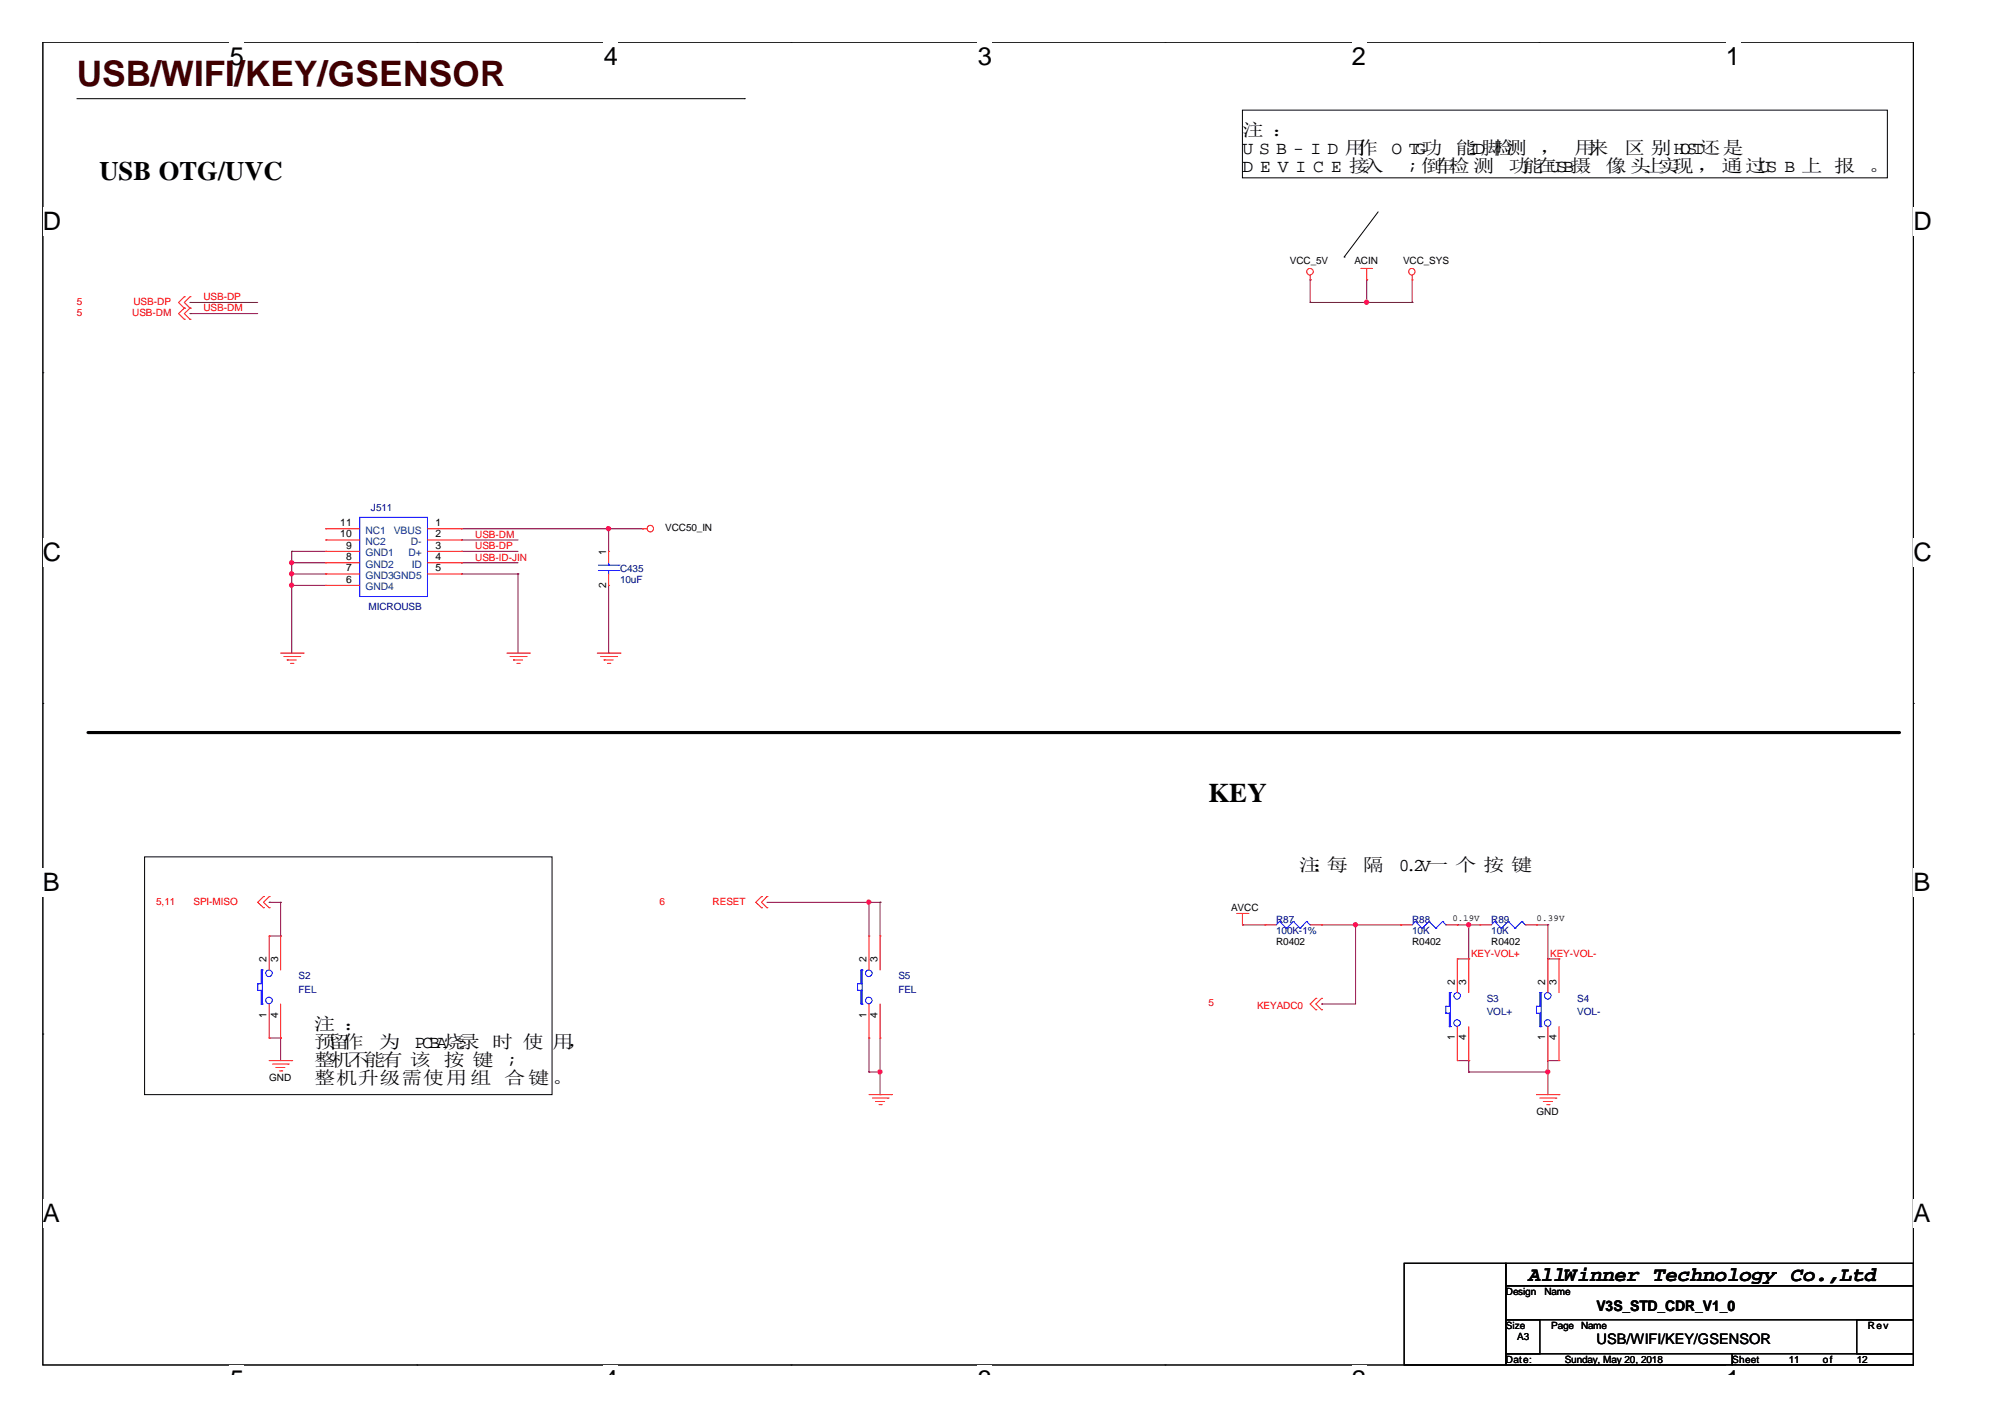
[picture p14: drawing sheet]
<svg xmlns="http://www.w3.org/2000/svg" width="297mm" height="210mm" viewBox="0 0 297 210" stroke-linecap="round" stroke-linejoin="round" font-family="sans-serif">
<defs><g id="words">
<text font-size="5.2" fill="#400000" x="11.4" y="12.8">USB/WIFI/KEY/GSENSOR</text>
<text font-size="4" x="179" y="118.8">KEY</text>
<text font-size="3.9" x="14.7" y="26.6">USB OTG/UVC</text>
<g font-size="3.8">
<text x="34" y="9.6">5</text>
<text x="89.5" y="9.6">4</text>
<text x="144.9" y="9.6">3</text>
<text x="200.3" y="9.6">2</text>
<text x="255.7" y="9.6">1</text>
<text x="6.3" y="34.1">D</text>
<text x="283.5" y="34.1">D</text>
<text x="6.3" y="83.1">C</text>
<text x="283.5" y="83.1">C</text>
<text x="6.3" y="132.1">B</text>
<text x="283.5" y="132.1">B</text>
<text x="6.3" y="181">A</text>
<text x="283.5" y="181">A</text>
<text x="34" y="205.6">5</text>
<text x="89.5" y="205.6">4</text>
<text x="144.9" y="205.6">3</text>
<text x="200.3" y="205.6">2</text>
<text x="255.7" y="205.6">1</text>
</g>
<text font-size="3" x="226.4" y="189.7">AllWinner Technology Co.,Ltd</text>
<g font-size="2.7">
<text x="184.1" y="20.1">注 ：</text>
<text x="184.1" y="22.8">U S B - I D 用</text>
<text x="201.1" y="22.8">作</text>
<text x="206.2" y="22.8">O TG功</text>
<text x="215.6" y="22.8">能 脚 测</text>
<text x="217.5" y="22.8">ID 检</text>
<text x="228.2" y="22.8">，</text>
<text x="233.3" y="22.8">用</text>
<text x="235.1" y="22.8">来</text>
<text x="240.6" y="22.8">区 别HOST还是</text>
<text x="184.1" y="25.5">D E V I C E 接入</text>
<text x="208.5" y="25.5">;倒车检 测</text>
<text x="223.5" y="25.5">功能在USB摄</text>
<text x="237.9" y="25.5">像 头上实现 ，通过US B 上 报</text>
<text x="276.9" y="25.5">。</text>
<text x="192.4" y="129.1">注：每</text>
<text x="201.9" y="129.1">隔</text>
<text x="207.2" y="129.1">0.2V一 个 按 键</text>
<text x="46.6" y="152.6">注 ：</text>
<text x="46.6" y="155.3">预留作</text>
<text x="56.1" y="155.3">为</text>
<text x="61.5" y="155.3">PCBA烧录 时 使</text>
<text x="81.9" y="155.3">用，</text>
<text x="46.6" y="157.9">整机不能有 该</text>
<text x="46.6" y="160.6">整机升级需使用组</text>
<text x="65.7" y="157.9">按 键</text>
<text x="74.7" y="160.6">合键。</text>
<text x="75.1" y="157.9">;</text>
</g>
<g font-size="2.2">
<text x="236.5" y="194.2">V3S_STD_CDR_V1_0</text>
<text x="236.5" y="199.2">USB/WIFI/KEY/GSENSOR</text>
</g>
<g font-size="1.5">
<text x="191.1" y="39.1">VCC_5V</text>
<text x="200.7" y="39.1">ACIN</text>
<text x="207.9" y="39.1">VCC_SYS</text>
<text x="50.4" y="77.9">11</text>
<text x="64.5" y="77.9">1</text>
<text x="50.4" y="79.6">10</text>
<text x="51.3" y="83">8</text>
<text x="51.3" y="81.3">9</text>
<text x="64.5" y="81.3">3</text>
<text x="64.5" y="79.6">2</text>
<text x="64.5" y="83">4</text>
<text x="89.8" y="82.2" transform="rotate(-90 89.8 82.2)">1</text>
<text x="98.6" y="78.7">VCC50_IN</text>
<text x="51.3" y="86.3">6</text>
<text x="51.3" y="84.6">7</text>
<text x="64.5" y="84.6">5</text>
<text x="89.8" y="87.1" transform="rotate(-90 89.8 87.1)">2</text>
<text x="182.4" y="135">AVCC</text>
<text x="39.5" y="142.5" transform="rotate(-90 39.5 142.5)">2</text>
<text x="41.2" y="142.5" transform="rotate(-90 41.2 142.5)">3</text>
<text x="128.4" y="142.5" transform="rotate(-90 128.4 142.5)">2</text>
<text x="130" y="142.5" transform="rotate(-90 130 142.5)">3</text>
<text x="189.1" y="140">R0402</text>
<text x="209.2" y="140">R0402</text>
<text x="220.9" y="140">R0402</text>
<text x="215.5" y="145.9" transform="rotate(-90 215.5 145.9)">2</text>
<text x="217.2" y="145.9" transform="rotate(-90 217.2 145.9)">3</text>
<text x="228.9" y="145.9" transform="rotate(-90 228.9 145.9)">2</text>
<text x="230.6" y="145.9" transform="rotate(-90 230.6 145.9)">3</text>
<text x="39.5" y="150.8" transform="rotate(-90 39.5 150.8)">1</text>
<text x="41.2" y="150.8" transform="rotate(-90 41.2 150.8)">4</text>
<text x="128.4" y="150.8" transform="rotate(-90 128.4 150.8)">1</text>
<text x="130" y="150.8" transform="rotate(-90 130 150.8)">4</text>
<text x="215.5" y="154.1" transform="rotate(-90 215.5 154.1)">1</text>
<text x="217.2" y="154.1" transform="rotate(-90 217.2 154.1)">4</text>
<text x="228.9" y="154.1" transform="rotate(-90 228.9 154.1)">1</text>
<text x="230.6" y="154.1" transform="rotate(-90 230.6 154.1)">4</text>
<text x="39.9" y="160.2">GND</text>
<text x="227.6" y="165.2">GND</text>
<text x="223.1" y="191.8">Design</text>
<text x="228.8" y="191.8">Name</text>
<text x="223.1" y="196.9">Size</text>
<text x="229.8" y="196.9">Page</text>
<text x="234.2" y="196.9">Name</text>
<text x="276.7" y="196.9">Rev</text>
<text x="223.1" y="201.9">Date:</text>
<text x="224.8" y="198.5">A3</text>
<text x="231.8" y="201.9">Sunday, May 20, 2018</text>
<text x="256.6" y="201.9">Sheet</text>
<text x="265" y="201.9">11</text>
<text x="270" y="201.9">of</text>
<text x="275.1" y="201.9">12</text>
</g>
<g font-size="1.5" fill="#f00">
<text x="11.4" y="46.8">5</text>
<text x="11.4" y="45.1">5</text>
<text x="19.6" y="46.8">USB-DM</text>
<text x="19.8" y="45.1">USB-DP</text>
<text x="30.1" y="44.5">USB-DP</text>
<text x="30.1" y="46.1">USB-DM</text>
<text x="70.4" y="81.3">USB-DP</text>
<text x="70.4" y="79.6">USB-DM</text>
<text x="70.4" y="83">USB-ID-JIN</text>
<text x="23.1" y="134">5,11</text>
<text x="28.7" y="134">SPI-MISO</text>
<text x="97.7" y="134">6</text>
<text x="105.6" y="134">RESET</text>
<text x="217.9" y="141.7">KEY-VOL+</text>
<text x="229.7" y="141.7">KEY-VOL-</text>
<text x="179" y="149.1">5</text>
<text x="186.2" y="149.4">KEYADC0</text>
</g>
<g font-size="1.5" fill="#000080">
<text x="54.9" y="75.7">J511</text>
<text x="91.9" y="84.7">C435</text>
<text x="91.9" y="86.4">10uF</text>
<text x="54.6" y="90.4">MICROUSB</text>
<text x="189.1" y="136.7">R87</text>
<text x="209.2" y="136.7">R88</text>
<text x="220.9" y="136.7">R89</text>
<text x="189.1" y="138.4">100K-1%</text>
<text x="209.2" y="138.4">10K</text>
<text x="220.9" y="138.4">10K</text>
<text x="44.2" y="145">S2</text>
<text x="44.2" y="147.1">FEL</text>
<text x="133.1" y="145">S5</text>
<text x="133.1" y="147.1">FEL</text>
<text x="220.3" y="148.4">S3</text>
<text x="233.7" y="148.4">S4</text>
<text x="220.3" y="150.4">VOL+</text>
<text x="233.7" y="150.4">VOL-</text>
</g>
<g font-size="1.5" fill="#004080">
<text x="54.1" y="82.4">GND1</text>
<text x="54.1" y="80.7">NC2</text>
<text x="54.1" y="79.1">NC1</text>
<text x="58.3" y="79.1">VBUS</text>
<text x="60.5" y="82.4">D+</text>
<text x="60.9" y="80.7">D-</text>
<text x="54.1" y="87.4">GND4</text>
<text x="54.1" y="85.7">GND3GND5</text>
<text x="54.1" y="84.1">GND2</text>
<text x="61" y="84.1">ID</text>
</g>
<g font-size="1.4">
<text x="215.2" y="136.5">0.19V</text>
<text x="227.6" y="136.5">0.39V</text>
</g>
</g></defs>
<path d="M6.3 6.2h277.2v196h-277.2z" fill="none" stroke="#000" stroke-width=".15"/>
<g fill="#fff">
<path d="M34 6.2h2.2v4.3h-2.2z"/>
<path d="M34 202.2h2.2v1.4h-2.2z"/>
</g>
<path d="M61.8 6.2h.1M61.8 202.2h.1" fill="none" stroke="#000" stroke-width=".15"/>
<g fill="#fff">
<path d="M89.5 6.2h2.1v4.3h-2.1z"/>
<path d="M89.5 202.2h2.1v1.4h-2.1z"/>
</g>
<path d="M117.2 6.2h.1M117.2 202.2h.1" fill="none" stroke="#000" stroke-width=".15"/>
<g fill="#fff">
<path d="M144.9 6.2h2.1v4.3h-2.1z"/>
<path d="M144.9 202.2h2.1v1.4h-2.1z"/>
</g>
<path d="M172.6 6.2h.1M172.6 202.2h.1" fill="none" stroke="#000" stroke-width=".15"/>
<g fill="#fff">
<path d="M200.3 6.2h2.1v4.3h-2.1z"/>
<path d="M200.3 202.2h2.1v1.4h-2.1z"/>
</g>
<path d="M228 6.2h.1M228 202.2h.1" fill="none" stroke="#000" stroke-width=".15"/>
<g fill="#fff">
<path d="M255.7 6.2h2.1v4.3h-2.1z"/>
<path d="M255.7 202.2h2.1v1.4h-2.1z"/>
<path d="M6.3 30.7h2.8v4.2h-2.8z"/>
<path d="M283.5 30.7h2.7v4.2h-2.7z"/>
<path d="M6.3 79.7h2.8v4.2h-2.8z"/>
<path d="M283.5 79.7h2.7v4.2h-2.7z"/>
</g>
<path d="M6.3 55.2h.1M283.5 55.2h.1" fill="none" stroke="#000" stroke-width=".15"/>
<g fill="#fff">
<path d="M6.3 128.7h2.6v4.2h-2.6z"/>
<path d="M283.5 128.7h2.5v4.2h-2.5z"/>
</g>
<path d="M6.3 104.2h.1M283.5 104.2h.1" fill="none" stroke="#000" stroke-width=".15"/>
<g fill="#fff">
<path d="M6.3 177.6h2.6v4.3h-2.6z"/>
<path d="M283.5 177.6h2.5v4.3h-2.5z"/>
</g>
<g fill="none" stroke="#000" stroke-width=".15">
<path d="M11.4 14.6h98.9M110.3 14.6h.1M184.1 16.3h95.5v10h-95.5zM199.1 38.1h.1M204.2 31.4l-5.1 6.7M21.4 126.9h60.4v35.3h-60.4zM6.3 153.2h.1M283.5 153.2h.1M208 187.1h15.1v15.1h-15.1zM223.1 187.1h60.4v3.4h-60.4zM223.1 190.5h60.4v5h-60.4zM223.1 195.5h5v5h-5z"/>
<path d="M275.1 195.5h8.4v5h-8.4zM223.1 200.5h33.5v1.7h-33.5zM256.6 200.5h26.9v1.7h-26.9z"/>
</g>
<path d="M13 108.5h268.3" fill="none" stroke="#000" stroke-width=".47"/>
<circle cx="281.3" cy="108.5" r=".23" fill="#000"/>
<g fill="none" stroke="#800040" stroke-width=".15">
<path d="M28.2 44.8h.1M28.2 46.5h.1M28.2 44.8h10M28.2 46.5h10M194.1 41.5h.1M194.1 44.8h.1M194.1 44.8h15.1M194.1 41.5v3.3M202.5 41.5h.1M202.5 44.8h.1M202.5 41.5v3.3M209.2 44.8h.1"/>
<path d="M209.2 41.5v3.3M68.4 80h.1M68.4 80h8.4M68.4 78.3h26.8M90.2 78.3h.1M90.2 78.3v3.4M95.2 78.3h.1M43.2 81.7h.1M43.2 83.4h.1M43.2 85h.1M43.2 86.7h.1M43.2 81.7h5.1"/>
<path d="M43.2 81.7v15M43.2 85h5.1M43.2 86.7h5.1M43.2 83.4h5.1M68.4 85h.1M68.4 81.7h.1M68.4 83.4h.1M68.4 81.7h8.4M68.4 85h8.4M68.4 83.4h8.4M76.8 85h.1M76.8 85v11.7"/>
<path d="M90.2 96.7h.1M90.2 86.7v10M39.9 133.7h.1M39.9 133.7h1.7M39.9 138.7h1.7M41.6 133.7h.1M41.6 138.7h.1M41.6 133.7v5M113.6 133.7h16.8M128.7 133.7h.1M128.7 133.7v5M130.4 133.7h.1"/>
<path d="M130.4 133.7v5M184.1 137h.1M184.1 137h3.3M195.8 137h.1M195.8 137h11.7M200.8 137h.1M200.8 137v11.7h-5M207.5 137h.1M215.9 137h.1M215.9 137h3.3M217.6 137h.1M217.6 137v5"/>
<path d="M227.6 137h.1M227.6 137h1.7M229.3 137h.1M229.3 137v5M39.9 153.8h1.7M41.6 153.8h.1M41.6 153.8v3.3M128.7 158.8h.1M128.7 158.8h1.7M128.7 153.8v5M130.4 158.8h.1M130.4 153.8v8.4"/>
<path d="M195.8 148.7h.1M215.9 157.1h1.7M215.9 142h1.7M217.6 158.8h.1M217.6 157.1h.1M217.6 142h.1M217.6 158.8h11.7M217.6 157.1v1.7M229.3 157.1h.1M229.3 158.8h.1M229.3 142h.1M229.3 157.1v5.1"/>
<path d="M229.3 157.1h1.7M229.3 142h1.7M130.4 162.2h.1"/>
</g>
<g fill="#f0f" stroke="#f0f" stroke-width=".15">
<circle cx="229.3" cy="158.8" r=".32"/>
<circle cx="200.8" cy="137" r=".32"/>
<circle cx="217.6" cy="137" r=".32"/>
<circle cx="43.2" cy="83.3" r=".32"/>
<circle cx="43.2" cy="85" r=".32"/>
<circle cx="43.2" cy="86.7" r=".32"/>
<circle cx="90.1" cy="78.3" r=".32"/>
<circle cx="202.5" cy="44.8" r=".32"/>
<circle cx="128.7" cy="133.6" r=".32"/>
<circle cx="130.4" cy="158.8" r=".32"/>
</g>
<g fill="none" stroke="#f00" stroke-width=".15">
<path d="M201.6 39.8h.1M201.6 39.8h1.7M202.5 39.8v1.7M27.3 45.6h.1M27.3 47.3h.1M27.3 44h.1M27.3 45.6l-.8 .9 .8 .8M27.3 44l-.8 .8 .8 .8M28.2 45.6h.1M28.2 47.3h.1M28.2 44h.1M28.2 45.6l-.9 .9 .9 .8"/>
<path d="M28.2 44l-.9 .8 .9 .8M194.1 41.5h.1M194.1 40.8v.7M202.5 41.5h.1M209.2 41.5h.1M209.2 40.8v.7M48.3 80h.1M48.3 78.3h.1M48.3 78.3h5M48.3 80h5M63.3 78.3h5.1M63.3 80h5.1"/>
<path d="M68.4 78.3h.1M68.4 80h.1M95.2 78.3h.1M95.2 78.3h.7M41.6 96.7h3.3M42 97.3h2.4M42.5 97.8h.1M42.5 97.8h1.4M43.1 98.3h.3M43.4 98.3h.1M44.4 97.3h.1M44.9 96.7h.1"/>
<path d="M48.3 86.7h.1M48.3 85h.1M48.3 83.4h.1M48.3 81.7h.1M48.3 81.7h5M48.3 83.4h5M48.3 85h5M48.3 86.7h5M63.3 81.7h5.1M63.3 83.4h5.1M63.3 85h5.1M68.4 81.7h.1"/>
<path d="M68.4 83.4h.1M68.4 85h.1M75.1 96.7h3.3M75.6 97.3h2.3M76.1 97.8h.1M76.1 97.8h1.3M76.6 98.3h.3M76.9 98.3h.1M77.9 97.3h.1M78.4 96.7h.1M88.5 96.7h3.4M89 97.3h2.4"/>
<path d="M89.5 97.8h.1M89.5 97.8h1.3M90 98.3h.3M90.2 81.7h.1M90.2 86.7h.1M90.2 81.7v1.7M90.2 85v1.7M90.3 98.3h.1M91.4 97.3h.1M91.9 96.7h.1M39 134.5h.1M39 132.8h.1"/>
<path d="M39 132.8l-.8 .9 .8 .8M39.9 134.5h.1M39.9 132.8h.1M39.9 138.7h.1M39.9 132.8l-.9 .9 .9 .8M39.9 138.7v5M41.6 138.7h.1M41.6 138.7v5M112.8 132.8h.1M112.8 134.5h.1M112.8 132.8l-.8 .9 .8 .8M113.6 132.8h.1"/>
<path d="M113.6 134.5h.1M113.6 132.8l-.8 .9 .8 .8M128.7 138.7h.1M128.7 138.7v5M130.4 138.7h.1M130.4 138.7v5M183.2 135.3h1.7M184.1 137h.1M184.1 135.3v1.7M184.9 135.3h.1M187.4 137h.1M187.4 137h1.7"/>
<path d="M194.1 137h1.7M195.8 137h.1M207.5 137h.1M207.5 137h1.7M214.2 137h1.7M215.9 137h.1M219.2 137h.1M219.2 137h1.7M226 137h1.6M227.6 137h.1M39.9 153.8h.1M39.9 157.1h3.3"/>
<path d="M39.9 148.7v5.1M40.4 157.6h2.3M40.9 158.1h.1M40.9 158.1h1.3M41.4 158.6h.3M41.6 153.8h.1M41.6 148.7v5.1M41.7 158.6h.1M42.7 157.6h.1M43.2 157.1h.1M128.7 153.8h.1M128.7 148.7v5.1"/>
<path d="M130.4 153.8h.1M130.4 148.7v5.1M194.9 147.9h.1M194.9 149.6h.1M194.9 147.9l-.8 .8 .8 .9M195.8 147.9h.1M195.8 149.6h.1M195.8 147.9l-.9 .8 .9 .9M215.9 157.1h.1M215.9 142h.1M215.9 142v5M215.9 152.1v5"/>
<path d="M217.6 142h.1M217.6 157.1h.1M217.6 142v5M217.6 152.1v5M229.3 157.1h.1M229.3 142h.1M229.3 142v5M229.3 152.1v5M231 142h.1M231 157.1h.1M231 142v5M231 152.1v5"/>
<path d="M128.7 162.2h3.4M129.2 162.7h2.4M129.8 163.2h.1M129.8 163.2h1.3M130.2 163.6h.4M130.6 163.6h.1M131.6 162.7h.1M132.1 162.2h.1M227.6 162.2h3.4M228.1 162.7h2.4M228.6 163.2h.1M228.6 163.2h1.4"/>
<path d="M229.2 163.6h.3M229.5 163.6h.1M230.5 162.7h.1M231 162.2h.1"/>
<circle cx="194.1" cy="40.2" r=".49"/>
<circle cx="209.2" cy="40.2" r=".48"/>
<circle cx="96.3" cy="78.3" r=".48"/>
</g>
<g fill="none" stroke="#00f" stroke-width=".15">
<path d="M53.3 76.6h10v11.8h-10zM88.6 84.5h3.1M88.6 83.7h3.1M90.2 83.7h.1M90.2 84.5h.1M90.2 83.4v.3M90.2 84.5v.5M91.7 84.5h.1M91.7 83.7h.1M189.6 136.5h.1M189.6 136.5l-.5 .5M189.6 136.5l1 1"/>
<path d="M190.6 137.5h.1M191.6 136.5h.1M191.6 136.5l-1 1M191.6 136.5l1 1M192.6 137.5h.1M193.6 136.5h.1M193.6 136.5l-1 1M193.6 136.5l.5 .5M194.1 137h.1M209.7 136.5h.1M209.7 136.5l-.5 .5M209.7 136.5l1 1"/>
<path d="M210.7 137.5h.1M211.7 136.5h.1M211.7 136.5l-1 1M211.7 136.5l1 1M212.7 137.5h.1M213.7 136.5h.1M213.7 136.5l-1 1M213.7 136.5l.5 .5M214.2 137h.1M221.4 136.5h.1M221.4 136.5l-.5 .5M221.4 136.5l1 1"/>
<path d="M222.4 137.5h.1M223.4 136.5h.1M223.4 136.5l-1 1M223.4 136.5l1.1 1M224.5 137.5h.1M225.5 136.5h.1M225.5 136.5l-1 1M225.5 136.5l.5 .5M226 137h.1M38.2 145.7h.1M38.2 146.7h.1M38.2 145.7h.5"/>
<path d="M38.2 145.7v1M38.2 146.7h.5M38.7 143.7h.1M38.7 145.7h.1M38.7 146.7h.1M38.7 148.7h.1M38.7 143.7h.2M38.7 143.7v2M38.7 146.7v2M38.7 148.7h.2M38.9 143.7h.1M38.9 148.7h.1"/>
<path d="M38.9 143.7v5M127 145.7h.1M127 146.7h.1M127 145.7h.6M127 146.7h.6M127 145.7v1M127.6 143.7h.1M127.6 145.7h.1M127.6 146.7h.1M127.6 148.7h.1M127.6 143.7v2M127.6 146.7v2"/>
<path d="M127.7 143.7h.1M127.7 148.7h.1M127.7 143.7v5M214.2 149.1h.1M214.2 150.1h.1M214.2 149.1h.5M214.2 149.1v1M214.2 150.1h.5M214.7 147h.1M214.7 149.1h.1M214.7 150.1h.1M214.7 152.1h.1"/>
<path d="M214.7 147h.2M214.7 147v2.1M214.7 150.1v2M214.7 152.1h.2M214.9 147h.1M214.9 152.1h.1M214.9 147v5.1M227.6 149.1h.1M227.6 150.1h.1M227.6 149.1h.5M227.6 150.1h.5M227.6 149.1v1"/>
<path d="M228.1 147h.1M228.1 149.1h.1M228.1 150.1h.1M228.1 152.1h.1M228.1 147h.2M228.1 152.1h.2M228.1 147v2.1M228.1 150.1v2M228.3 147h.1M228.3 152.1h.1M228.3 147v5.1"/>
<circle cx="39.9" cy="144.2" r=".49"/>
<circle cx="39.9" cy="148.2" r=".49"/>
<circle cx="128.7" cy="144.2" r=".49"/>
<circle cx="128.7" cy="148.2" r=".49"/>
<circle cx="215.9" cy="151.5" r=".49"/>
<circle cx="215.9" cy="147.5" r=".49"/>
<circle cx="229.3" cy="151.5" r=".49"/>
<circle cx="229.3" cy="147.5" r=".49"/>
</g>
<use href="#words"/>
</svg>
